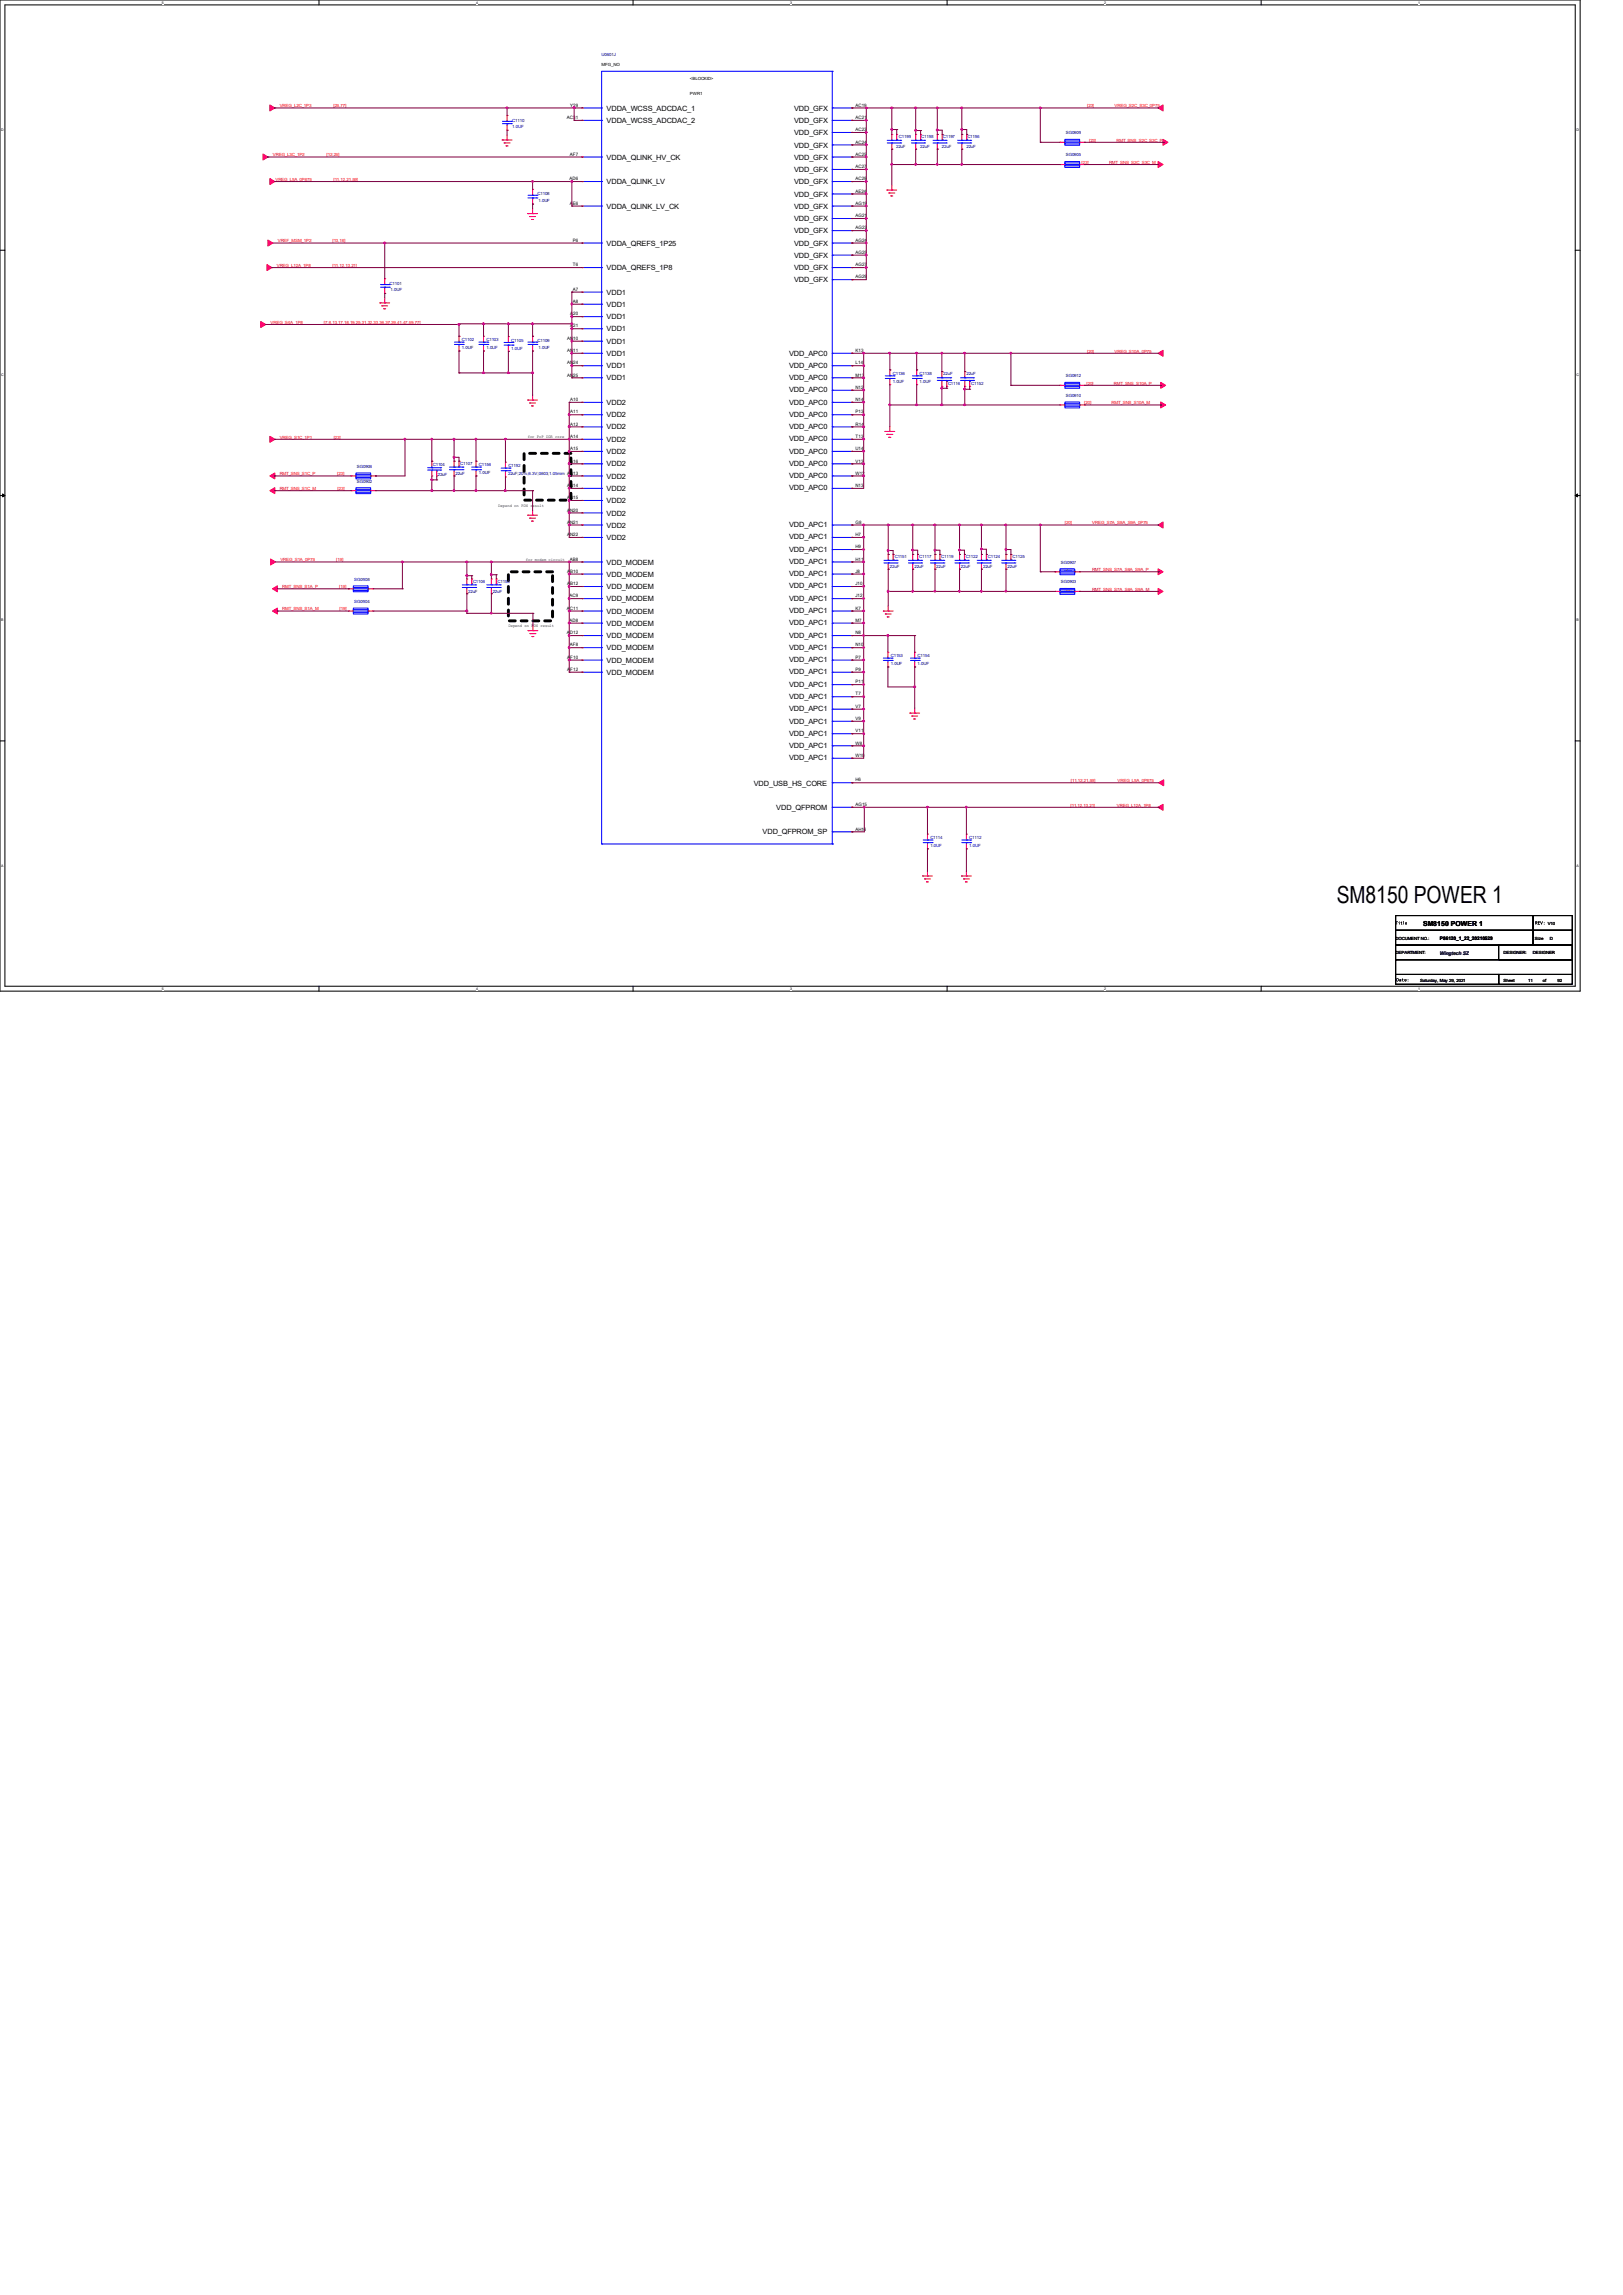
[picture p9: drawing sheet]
<svg xmlns="http://www.w3.org/2000/svg" width="210mm" height="297mm" viewBox="0 0 210 297" stroke-linecap="round" stroke-linejoin="round" font-family="sans-serif">
<defs><g id="words">
<text font-size="3" x="173" y="116.9">SM8150 POWER 1</text>
<g font-size=".9">
<text x="78.5" y="14.3">VDDA_WCSS_ADCDAC_1</text>
<text x="78.5" y="15.9">VDDA_WCSS_ADCDAC_2</text>
<text x="102.7" y="14.3">VDD_GFX</text>
<text x="102.7" y="15.9">VDD_GFX</text>
<text x="102.7" y="17.5">VDD_GFX</text>
<text x="78.5" y="20.7">VDDA_QLINK_HV_CK</text>
<text x="78.5" y="23.8">VDDA_QLINK_LV</text>
<text x="102.7" y="19.1">VDD_GFX</text>
<text x="102.7" y="20.7">VDD_GFX</text>
<text x="102.7" y="22.3">VDD_GFX</text>
<text x="102.7" y="23.8">VDD_GFX</text>
<text x="78.5" y="27">VDDA_QLINK_LV_CK</text>
<text x="102.7" y="25.4">VDD_GFX</text>
<text x="102.7" y="27">VDD_GFX</text>
<text x="102.7" y="28.6">VDD_GFX</text>
<text x="78.5" y="31.8">VDDA_QREFS_1P25</text>
<text x="78.5" y="35">VDDA_QREFS_1P8</text>
<text x="102.7" y="30.2">VDD_GFX</text>
<text x="102.7" y="31.8">VDD_GFX</text>
<text x="102.7" y="33.4">VDD_GFX</text>
<text x="102.7" y="35">VDD_GFX</text>
<text x="78.5" y="38.1">VDD1</text>
<text x="78.5" y="39.7">VDD1</text>
<text x="78.5" y="41.3">VDD1</text>
<text x="102.7" y="36.5">VDD_GFX</text>
<text x="78.5" y="42.9">VDD1</text>
<text x="78.5" y="44.5">VDD1</text>
<text x="78.5" y="46.1">VDD1</text>
<text x="78.5" y="47.7">VDD1</text>
<text x="102.1" y="46">VDD_APC0</text>
<text x="102.1" y="47.6">VDD_APC0</text>
<text x="78.5" y="49.2">VDD1</text>
<text x="78.5" y="52.4">VDD2</text>
<text x="102.1" y="49.2">VDD_APC0</text>
<text x="102.1" y="50.8">VDD_APC0</text>
<text x="102.1" y="52.4">VDD_APC0</text>
<text x="102.1" y="53.9">VDD_APC0</text>
<text x="78.5" y="54">VDD2</text>
<text x="78.5" y="55.6">VDD2</text>
<text x="78.5" y="57.2">VDD2</text>
<text x="78.5" y="58.8">VDD2</text>
<text x="102.1" y="55.5">VDD_APC0</text>
<text x="102.1" y="57.1">VDD_APC0</text>
<text x="102.1" y="58.7">VDD_APC0</text>
<text x="78.5" y="60.4">VDD2</text>
<text x="78.5" y="61.9">VDD2</text>
<text x="78.5" y="63.5">VDD2</text>
<text x="78.5" y="65.1">VDD2</text>
<text x="102.1" y="60.3">VDD_APC0</text>
<text x="102.1" y="61.9">VDD_APC0</text>
<text x="102.1" y="63.5">VDD_APC0</text>
<text x="78.5" y="66.7">VDD2</text>
<text x="78.5" y="68.3">VDD2</text>
<text x="78.5" y="69.9">VDD2</text>
<text x="102.1" y="68.2">VDD_APC1</text>
<text x="102.1" y="69.8">VDD_APC1</text>
<text x="102.1" y="71.4">VDD_APC1</text>
<text x="78.5" y="73.1">VDD_MODEM</text>
<text x="78.5" y="74.6">VDD_MODEM</text>
<text x="78.5" y="76.2">VDD_MODEM</text>
<text x="78.5" y="77.8">VDD_MODEM</text>
<text x="102.1" y="73">VDD_APC1</text>
<text x="102.1" y="74.6">VDD_APC1</text>
<text x="102.1" y="76.2">VDD_APC1</text>
<text x="102.1" y="77.8">VDD_APC1</text>
<text x="78.5" y="79.4">VDD_MODEM</text>
<text x="78.5" y="81">VDD_MODEM</text>
<text x="78.5" y="82.6">VDD_MODEM</text>
<text x="102.1" y="79.3">VDD_APC1</text>
<text x="102.1" y="80.9">VDD_APC1</text>
<text x="102.1" y="82.5">VDD_APC1</text>
<text x="78.5" y="84.2">VDD_MODEM</text>
<text x="78.5" y="85.8">VDD_MODEM</text>
<text x="78.5" y="87.3">VDD_MODEM</text>
<text x="102.1" y="84.1">VDD_APC1</text>
<text x="102.1" y="85.7">VDD_APC1</text>
<text x="102.1" y="87.3">VDD_APC1</text>
<text x="102.1" y="88.9">VDD_APC1</text>
<text x="102.1" y="90.5">VDD_APC1</text>
<text x="102.1" y="92">VDD_APC1</text>
<text x="102.1" y="93.6">VDD_APC1</text>
<text x="102.1" y="95.2">VDD_APC1</text>
<text x="97.5" y="101.7">VDD_USB_HS_CORE</text>
<text x="102.1" y="96.8">VDD_APC1</text>
<text x="102.1" y="98.4">VDD_APC1</text>
<text x="98.7" y="108">VDD_QFPROM_SP</text>
<text x="100.5" y="104.8">VDD_QFPROM</text>
<text x="184.1" y="119.8">SM8150 POWER 1</text>
</g>
<g font-size=".6" fill="#000080">
<text x="77.8" y="7.2">U0601J</text>
<text x="66.3" y="15.7">C1110</text>
<text x="66.3" y="16.5">1.0UF</text>
<text x="116.3" y="17.9">C1199</text>
<text x="119.2" y="17.9">C1198</text>
<text x="122" y="17.9">C1197</text>
<text x="125.2" y="17.9">C1196</text>
<text x="137.9" y="17.4">SG0909</text>
<text x="115.9" y="19.1">22uF</text>
<text x="119.1" y="19.1">22uF</text>
<text x="121.9" y="19.1">22uF</text>
<text x="125" y="19.1">22uF</text>
<text x="137.9" y="20.2">SG0905</text>
<text x="69.6" y="25.3">C1108</text>
<text x="69.7" y="26.2">1.0UF</text>
<text x="50.4" y="36.8">C1101</text>
<text x="50.5" y="37.7">1.0UF</text>
<text x="59.8" y="44.1">C1102</text>
<text x="59.8" y="45.2">1.0UF</text>
<text x="62.9" y="44.1">C1103</text>
<text x="62.9" y="45.2">1.0UF</text>
<text x="66.2" y="44.2">C1105</text>
<text x="66.2" y="45.3">1.0UF</text>
<text x="69.6" y="44.2">C1109</text>
<text x="69.7" y="45.1">1.0UF</text>
<text x="115.5" y="48.5">C1136</text>
<text x="115.5" y="49.6">1.0UF</text>
<text x="119" y="48.5">C1138</text>
<text x="119" y="49.6">1.0UF</text>
<text x="122" y="48.6">22uF</text>
<text x="122.7" y="49.8">C1116</text>
<text x="125" y="48.6">22uF</text>
<text x="125.7" y="49.8">C1152</text>
<text x="137.9" y="51.4">SG0910</text>
<text x="137.9" y="48.8">SG0912</text>
<text x="46.2" y="62.5">SG0902</text>
<text x="46.2" y="60.6">SG0906</text>
<text x="56" y="60.3">C1104</text>
<text x="56.6" y="61.6">22uF</text>
<text x="58.9" y="61.5">22uF</text>
<text x="59.6" y="60.2">C1107</text>
<text x="62" y="60.3">C1156</text>
<text x="62" y="61.4">1.0UF</text>
<text x="65.7" y="61.5">22uF;20%;6.3V;0603;1.05mm AN13</text>
<text x="65.8" y="60.5">C1192</text>
<text x="45.8" y="75.2">SG0908</text>
<text x="60.6" y="76.7">22uF</text>
<text x="61.2" y="75.4">C1106</text>
<text x="63.8" y="76.7">22uF</text>
<text x="64.4" y="75.4">C1155</text>
<text x="115.1" y="73.5">22uF</text>
<text x="115.8" y="72.3">C1151</text>
<text x="118.3" y="73.5">22uF</text>
<text x="119" y="72.3">C1117</text>
<text x="121.2" y="73.5">22uF</text>
<text x="121.8" y="72.3">C1119</text>
<text x="124.3" y="73.5">22uF</text>
<text x="125" y="72.3">C1122</text>
<text x="127.2" y="73.5">22uF</text>
<text x="127.8" y="72.3">C1124</text>
<text x="130.4" y="73.5">22uF</text>
<text x="131" y="72.3">C1125</text>
<text x="137.3" y="75.5">SG0903</text>
<text x="137.3" y="72.9">SG0907</text>
<text x="45.8" y="78">SG0904</text>
<text x="115.3" y="85">C1153</text>
<text x="115.3" y="86.1">1.0UF</text>
<text x="118.7" y="85">C1154</text>
<text x="118.7" y="86.1">1.0UF</text>
<text x="120.4" y="108.6">C1114</text>
<text x="120.4" y="109.6">1.0UF</text>
<text x="125.4" y="108.6">C1112</text>
<text x="125.4" y="109.6">1.0UF</text>
</g>
<g font-size=".6">
<text x="77.8" y="8.5">MFG_NO</text>
<text x="89.3" y="10.4">&lt;BLOCKID&gt;</text>
<text x="73.4" y="15.4">AC31</text>
<text x="73.8" y="13.8">Y29</text>
<text x="89.3" y="12.3">PWR1</text>
<text x="110.7" y="13.8">AC19</text>
<text x="110.7" y="15.4">AC21</text>
<text x="110.7" y="17">AC23</text>
<text x="73.7" y="23.3">AD6</text>
<text x="73.7" y="20.2">AF7</text>
<text x="110.7" y="18.6">AC24</text>
<text x="110.7" y="20.2">AC25</text>
<text x="110.7" y="21.8">AC27</text>
<text x="110.7" y="23.3">AC29</text>
<text x="73.7" y="26.5">AE6</text>
<text x="110.7" y="24.9">AE24</text>
<text x="110.7" y="26.5">AG19</text>
<text x="110.7" y="28.1">AG21</text>
<text x="110.7" y="29.7">AG23</text>
<text x="74.1" y="31.3">P6</text>
<text x="74.1" y="34.5">T6</text>
<text x="110.7" y="31.3">AG24</text>
<text x="110.7" y="32.9">AG25</text>
<text x="110.7" y="34.5">AG27</text>
<text x="73.8" y="40.8">A20</text>
<text x="74.1" y="37.6">A7</text>
<text x="74.1" y="39.2">A8</text>
<text x="110.7" y="36">AG29</text>
<text x="73.4" y="44">AN10</text>
<text x="73.4" y="45.6">AN11</text>
<text x="73.4" y="47.2">AN24</text>
<text x="73.8" y="42.4">A21</text>
<text x="110.7" y="45.6">K13</text>
<text x="110.7" y="47.2">L14</text>
<text x="73.4" y="48.7">AN25</text>
<text x="73.8" y="51.9">A10</text>
<text x="73.8" y="53.5">A11</text>
<text x="110.7" y="48.7">M13</text>
<text x="110.7" y="50.3">N12</text>
<text x="110.7" y="51.9">N14</text>
<text x="110.7" y="53.5">P13</text>
<text x="68.3" y="56.7">for PoP DDR core</text>
<text x="73.8" y="55.1">A12</text>
<text x="73.8" y="56.7">A14</text>
<text x="73.8" y="58.3">A15</text>
<text x="73.8" y="59.9">A16</text>
<text x="110.7" y="55.1">R14</text>
<text x="110.7" y="56.7">T13</text>
<text x="110.7" y="58.3">U14</text>
<text x="110.7" y="59.9">V13</text>
<text x="64.5" y="65.6">Depend on PDN result</text>
<text x="73.4" y="63">AN14</text>
<text x="73.4" y="64.6">AN15</text>
<text x="110.7" y="61.4">W12</text>
<text x="110.7" y="63">N13</text>
<text x="73.4" y="66.2">AN20</text>
<text x="73.4" y="67.8">AN21</text>
<text x="73.4" y="69.4">AN22</text>
<text x="110.7" y="67.8">G8</text>
<text x="110.7" y="69.4">H7</text>
<text x="110.7" y="71">H9</text>
<text x="68" y="72.6">for modem circuit</text>
<text x="73.4" y="74.1">AB10</text>
<text x="73.4" y="75.7">AB12</text>
<text x="73.7" y="77.3">AC9</text>
<text x="73.7" y="72.6">AB8</text>
<text x="110.7" y="72.6">H11</text>
<text x="110.7" y="74.1">J8</text>
<text x="110.7" y="75.7">J10</text>
<text x="110.7" y="77.3">J12</text>
<text x="65.8" y="81.2">Depend on PDN result</text>
<text x="73.4" y="78.9">AC11</text>
<text x="73.4" y="82.1">AD12</text>
<text x="73.7" y="80.5">AD8</text>
<text x="73.7" y="83.7">AF8</text>
<text x="110.7" y="78.9">K7</text>
<text x="110.7" y="80.5">M7</text>
<text x="110.7" y="82.1">N8</text>
<text x="110.7" y="83.7">N10</text>
<text x="73.4" y="85.3">AF10</text>
<text x="73.4" y="86.8">AF12</text>
<text x="110.7" y="85.3">P7</text>
<text x="110.7" y="86.8">P9</text>
<text x="110.7" y="88.4">P11</text>
<text x="110.7" y="90">T7</text>
<text x="110.7" y="91.6">V7</text>
<text x="110.7" y="93.2">V9</text>
<text x="110.7" y="94.8">V11</text>
<text x="110.7" y="96.4">W8</text>
<text x="110.7" y="98">W10</text>
<text x="110.7" y="101.1">H6</text>
<text x="110.7" y="104.3">AG15</text>
<text x="110.7" y="107.5">AH16</text>
<text x="200.3" y="119.7">V10</text>
<text x="180.6" y="121.6">DOCUMENT NO.:</text>
<text x="180.6" y="123.5">DEPARTMENT:</text>
<text x="186.3" y="121.6">P86120_1_22_20210529</text>
<text x="194.6" y="123.5">DESIGNER:</text>
<text x="198.4" y="123.5">DESIGNER</text>
<text x="198.6" y="121.6">Size</text>
<text x="200.5" y="121.6">D</text>
<text x="183.8" y="127">Saturday, May 29, 2021</text>
<text x="194.6" y="127">Sheet</text>
<text x="197.7" y="127">11</text>
<text x="199.6" y="127">of</text>
<text x="201.5" y="127">92</text>
</g>
<g font-size=".6" fill="#f00">
<text x="36.2" y="13.9">VREG_L2C_1P3</text>
<text x="43.1" y="13.9">[25,77]</text>
<text x="140.7" y="13.9">[23]</text>
<text x="144.2" y="13.9">VREG_S2C_S3C_0P75</text>
<text x="35.3" y="20.2">VREG_L3C_1P2</text>
<text x="35.6" y="23.4">VREG_L5A_0P875</text>
<text x="42.2" y="20.2">[12,25]</text>
<text x="43.1" y="23.4">[11,12,21,59]</text>
<text x="140" y="21.2">[23]</text>
<text x="140.9" y="18.3">[23]</text>
<text x="143.5" y="21.2">RMT_SNS_S2C_S3C_M</text>
<text x="144.5" y="18.3">RMT_SNS_S2C_S3C_P</text>
<text x="35.8" y="34.5">VREG_L12A_1P8</text>
<text x="35.9" y="31.4">VREF_MSM_1P2</text>
<text x="43" y="34.5">[11,12,13,21]</text>
<text x="43" y="31.4">[13,18]</text>
<text x="35" y="41.9">VREG_S4A_1P8</text>
<text x="41.9" y="41.9">[7,8,13,17,18,19,25,31,32,33,36,37,39,41,47,59,77]</text>
<text x="140.7" y="45.6">[20]</text>
<text x="144.2" y="45.6">VREG_S10A_0P75</text>
<text x="140.3" y="52.3">[20]</text>
<text x="140.6" y="49.8">[20]</text>
<text x="143.8" y="52.3">RMT_SNS_S10A_M</text>
<text x="144.1" y="49.8">RMT_SNS_S10A_P</text>
<text x="36.2" y="56.8">VREG_S1C_1P1</text>
<text x="43.2" y="56.8">[23]</text>
<text x="36.2" y="61.5">RMT_SNS_S1C_P</text>
<text x="36.2" y="63.4">RMT_SNS_S1C_M</text>
<text x="43.6" y="61.5">[23]</text>
<text x="43.7" y="63.4">[23]</text>
<text x="137.8" y="67.9">[20]</text>
<text x="141.3" y="67.9">VREG_S7A_S8A_S9A_0P75</text>
<text x="36.3" y="72.6">VREG_S1A_0P75</text>
<text x="36.5" y="76.1">RMT_SNS_S1A_P</text>
<text x="43.5" y="72.6">[19]</text>
<text x="43.9" y="76.1">[19]</text>
<text x="137.7" y="73.8">[20]</text>
<text x="137.7" y="76.5">[20]</text>
<text x="141.3" y="73.8">RMT_SNS_S7A_S8A_S9A_P</text>
<text x="141.3" y="76.5">RMT_SNS_S7A_S8A_S9A_M</text>
<text x="36.5" y="79">RMT_SNS_S1A_M</text>
<text x="43.9" y="79">[19]</text>
<text x="138.6" y="101.2">[11,12,21,59]</text>
<text x="144.6" y="101.2">VREG_L5A_0P875</text>
<text x="138.5" y="104.4">[11,12,13,21]</text>
<text x="144.5" y="104.4">VREG_L12A_1P8</text>
</g>
<text font-size=".6" fill="#400040" x="186.3" y="123.5">Wingtech SZ</text>
<g font-size=".5">
<text x="21" y=".5">5</text>
<text x="61.6" y=".5">4</text>
<text x="102.2" y=".5">3</text>
<text x="142.9" y=".5">2</text>
<text x="183.5" y=".5">1</text>
<text x=".2" y="16.9">D</text>
<text x="204" y="16.9">D</text>
<text x=".2" y="48.6">C</text>
<text x="204" y="48.6">C</text>
<text x=".2" y="80.4">B</text>
<text x="204" y="80.4">B</text>
<text x=".2" y="112.1">A</text>
<text x="204" y="112.1">A</text>
<text x="21" y="128.1">5</text>
<text x="61.6" y="128.1">4</text>
<text x="102.2" y="128.1">3</text>
<text x="142.9" y="128.1">2</text>
<text x="183.5" y="128.1">1</text>
</g>
</g></defs>
<path d="M0 0h204.5v128.3h-204.5zM.6 .6h203.2v127h-203.2z" fill="none" stroke="#000" stroke-width=".13"/>
<g fill="#fff">
<path d="M21 .1h.2v.5h-.2z"/>
<path d="M21 127.7h.2v.5h-.2z"/>
</g>
<path d="M41.3 0v.6M41.3 127.6v.7" fill="none" stroke="#000" stroke-width=".13"/>
<g fill="#fff">
<path d="M61.6 .1h.2v.5h-.2z"/>
<path d="M61.6 127.7h.2v.5h-.2z"/>
</g>
<path d="M81.9 0v.6M81.9 127.6v.7" fill="none" stroke="#000" stroke-width=".13"/>
<g fill="#fff">
<path d="M102.2 .1h.2v.5h-.2z"/>
<path d="M102.2 127.7h.2v.5h-.2z"/>
</g>
<path d="M122.6 0v.6M122.6 127.6v.7" fill="none" stroke="#000" stroke-width=".13"/>
<g fill="#fff">
<path d="M142.9 .1h.2v.5h-.2z"/>
<path d="M142.9 127.7h.2v.5h-.2z"/>
</g>
<path d="M163.2 0v.6M163.2 127.6v.7" fill="none" stroke="#000" stroke-width=".13"/>
<g fill="#fff">
<path d="M183.5 .1h.2v.5h-.2z"/>
<path d="M183.5 127.7h.2v.5h-.2z"/>
<path d="M.2 16.5h.3v.5h-.3z"/>
<path d="M204 16.5h.3v.5h-.3z"/>
<path d="M.2 48.3h.3v.5h-.3z"/>
<path d="M204 48.3h.3v.5h-.3z"/>
</g>
<path d="M0 32.4h.6M203.8 32.4h.7" fill="none" stroke="#000" stroke-width=".13"/>
<g fill="#fff">
<path d="M.2 80h.2v.5h-.2z"/>
<path d="M204 80h.3v.5h-.3z"/>
</g>
<path d="M0 64.1h.6M203.8 64.1h.7" fill="none" stroke="#000" stroke-width=".13"/>
<path d="M.3 63.9l.3 .2-.3 .2zM203.8 64.1l.3-.2v.4z" fill="#000" stroke="#000" stroke-width=".13"/>
<g fill="#fff">
<path d="M.2 111.8h.3v.5h-.3z"/>
<path d="M204 111.8h.3v.5h-.3z"/>
</g>
<path d="M0 95.9h.6M203.8 95.9h.7M180.6 118.5h17.8v1.9h-17.8zM198.4 118.5h5.1v1.9h-5.1zM180.6 120.4h17.8v1.9h-17.8zM180.6 126.1h13.3v1.3h-13.3zM180.6 124.2h22.9v1.9h-22.9zM180.6 122.3h22.9v1.9h-22.9zM193.9 126.1h9.6v1.3h-9.6zM193.9 122.3h9.6v1.9h-9.6zM198.4 120.4h5.1v1.9h-5.1z" fill="none" stroke="#000" stroke-width=".13"/>
<path d="M67.8 58.7h6.1v6h-6.1zM65.8 74h5.7v6.3h-5.7z" fill="none" stroke="#000" stroke-width=".38" stroke-dasharray=".8 .8"/>
<g fill="none" stroke="#f00" stroke-width=".13">
<path d="M65 18.1h.1M65 18.1h1.3M65.2 18.5h.1M65.2 18.5h.8M65.5 18.9h.1M65.5 18.9h.2M65.6 18.1h.1M65.6 14.9h.1M65.6 16.8h.1M65.6 14.9v.7M65.6 16.2v.6M65.6 17.5v.6"/>
<path d="M75.3 14h.1M75.3 15.6h.1M110.2 14h.1M110.2 15.6h.1M110.2 17.1h.1M110.2 18.8h.1M115.4 17.4h.1M115.4 19.3h.1M115.4 17.4v.6M115.4 18.7v.6M116 17.4h.1M116 17.4v.6"/>
<path d="M118.5 17.4h.1M118.5 19.3h.1M118.5 17.4v.6M118.5 18.7v.6M119.1 17.4h.1M119.1 17.4v.6M121.3 17.4h.1M121.3 19.3h.1M121.3 17.4v.6M121.3 18.7v.6M121.9 17.4h.1M121.9 17.4v.6"/>
<path d="M124.5 17.4h.1M124.5 19.3h.1M124.5 17.4v.6M124.5 18.7v.6M125.1 17.4h.1M125.1 17.4v.6M137.2 18.4h.1M137.2 18.4h.6M139.7 18.4h.6M140.3 18.4h.1M49.1 39.2h.1M49.1 39.2h1.3"/>
<path d="M49.4 39.6h.1M49.4 39.6h.8M49.7 40h.1M49.7 40h.2M49.8 39.2h.1M49.8 36.1h.1M49.8 38h.1M49.8 36.1v.6M49.8 37.3v.7M49.8 38.6v.6M68.3 27.6h.1M68.3 27.6h1.3"/>
<path d="M68.5 28h.1M68.5 28h.8M68.8 28.4h.1M68.8 28.4h.2M68.9 27.6h.1M68.9 24.5h.1M68.9 26.4h.1M68.9 24.5v.6M68.9 25.8v.6M68.9 27v.6M75.3 20.3h.1M75.3 23.5h.1"/>
<path d="M75.3 26.7h.1M75.3 31.5h.1M75.3 34.6h.1M75.3 37.8h.1M75.3 39.4h.1M110.2 20.3h.1M110.2 21.9h.1M110.2 23.5h.1M110.2 25.1h.1M110.2 26.7h.1M110.2 28.3h.1M110.2 29.8h.1"/>
<path d="M110.2 31.5h.1M110.2 33h.1M110.2 34.6h.1M110.2 36.2h.1M114.8 24.6h.1M114.8 24.6h1.2M115 25h.1M115 25h.8M115.3 25.4h.1M115.3 25.4h.2M115.4 24.6h.1M115.4 24v.6"/>
<path d="M137.2 21.3h.1M137.2 21.3h.6M139.7 21.3h.6M140.3 21.3h.1M55.9 59.7h.1M55.9 59.7v.6M58.8 59.7h.1M58.8 59.7v.6M59.4 43.5h.1M59.4 45.4h.1M59.4 59.7h.1M59.4 43.5v.7"/>
<path d="M59.4 44.8v.6M59.4 59.7v.6M61.6 59.7h.1M61.6 59.7v.6M62.6 43.5h.1M62.6 45.4h.1M62.6 43.5v.7M62.6 44.8v.6M65.4 59.8h.1M65.4 59.8v.7M65.8 43.6h.1M65.8 45.5h.1"/>
<path d="M65.8 43.6v.6M65.8 44.8v.7M68.3 51.8h.1M68.3 51.8h1.3M68.5 52.2h.1M68.5 52.2h.8M68.8 52.5h.1M68.8 52.5h.2M68.9 51.8h.1M68.9 43.5h.1M68.9 45.4h.1M68.9 43.5v.7"/>
<path d="M68.9 44.8v.6M68.9 51.1v.7M75.3 41h.1M75.3 42.5h.1M75.3 44.2h.1M75.3 45.7h.1M75.3 47.3h.1M75.3 48.9h.1M75.3 52.1h.1M75.3 53.7h.1M75.3 55.2h.1M75.3 56.9h.1"/>
<path d="M75.3 58.4h.1M110.2 45.7h.1M110.2 47.3h.1M110.2 48.9h.1M110.2 50.5h.1M110.2 52.1h.1M110.2 53.7h.1M110.2 55.2h.1M110.2 56.9h.1M110.2 58.4h.1M114.5 55.8h.1M114.5 55.8h1.3"/>
<path d="M114.8 56.2h.1M114.8 56.2h.7M115 56.6h.1M115 56.6h.3M115.1 55.8h.1M115.1 47.9h.1M115.1 49.8h.1M115.1 47.9v.6M115.1 49.1v.7M115.1 55.2v.6M118.6 47.9h.1M118.6 49.8h.1"/>
<path d="M118.6 47.9v.6M118.6 49.1v.7M121.9 50h.1M121.9 48.1h.1M121.9 48.1v.6M121.9 49.4v.6M122.5 50h.1M122.5 49.4v.6M124.8 50h.1M124.8 48.1h.1M124.8 48.1v.6M124.8 49.4v.6"/>
<path d="M125.5 50h.1M125.5 49.4v.6M137.2 52.4h.1M137.2 49.9h.1M137.2 52.4h.6M137.2 49.9h.6M139.7 52.4h.6M139.7 49.9h.6M140.3 52.4h.1M140.3 49.9h.1M45.1 79.1h.1M45.1 76.2h.1"/>
<path d="M45.1 79.1h.6M45.1 76.2h.6M45.4 63.5h.1M45.4 61.6h.1M45.4 63.5h.7M45.4 61.6h.7M47.6 79.1h.7M47.6 76.2h.7M48 63.5h.6M48 61.6h.6M48.3 79.1h.1M48.3 76.2h.1"/>
<path d="M48.6 63.5h.1M48.6 61.6h.1M55.9 61.6h.1M55.9 61v.6M56.5 61.6h.1M56.5 61v.6M58.8 61.6h.1M58.8 61v.6M60.4 74.9h.1M60.4 76.8h.1M60.4 74.9v.7M60.4 76.2v.6"/>
<path d="M61 74.9h.1M61 74.9v.7M61.6 61.6h.1M61.6 61v.6M63.6 74.9h.1M63.6 76.8h.1M63.6 74.9v.7M63.6 76.2v.6M64.2 74.9h.1M64.2 74.9v.7M65.4 61.7h.1M65.4 61.1v.6"/>
<path d="M68.3 66.7h.1M68.3 66.7h1.3M68.5 67.1h.1M68.5 67.1h.8M68.8 67.4h.1M68.8 67.4h.2M68.9 66.7h.1M68.9 66v.7M75.3 60h.1M75.3 61.6h.1M75.3 63.2h.1M75.3 64.8h.1"/>
<path d="M75.3 66.4h.1M75.3 67.9h.1M75.3 69.6h.1M75.3 72.7h.1M75.3 74.3h.1M75.3 75.9h.1M75.3 77.5h.1M75.3 79.1h.1M110.2 60h.1M110.2 61.6h.1M110.2 63.2h.1M110.2 67.9h.1"/>
<path d="M110.2 69.6h.1M110.2 71.1h.1M110.2 72.7h.1M110.2 74.3h.1M110.2 75.9h.1M110.2 77.5h.1M110.2 79.1h.1M114.3 79.1h.1M114.3 79.1h1.3M114.6 79.5h.1M114.6 79.5h.7M114.8 79.8h.1"/>
<path d="M114.8 79.8h.3M114.9 79.1h.1M114.9 71.8h.1M114.9 73.7h.1M114.9 71.8v.6M114.9 73v.7M114.9 78.4v.7M115.6 71.8h.1M115.6 71.8v.6M118.1 71.8h.1M118.1 73.7h.1M118.1 71.8v.6"/>
<path d="M118.1 73v.7M118.7 71.8h.1M118.7 71.8v.6M121 71.8h.1M121 73.7h.1M121 71.8v.6M121 73v.7M121.6 71.8h.1M121.6 71.8v.6M124.2 71.8h.1M124.2 73.7h.1M124.2 71.8v.6"/>
<path d="M124.2 73v.7M124.8 71.8h.1M124.8 71.8v.6M127 71.8h.1M127 73.7h.1M127 71.8v.6M127 73v.7M127.6 71.8h.1M127.6 71.8v.6M130.2 71.8h.1M130.2 73.7h.1M130.2 71.8v.6"/>
<path d="M130.2 73v.7M130.8 71.8h.1M130.8 71.8v.6M136.5 76.5h.1M136.5 74h.1M136.5 76.5h.7M136.5 74h.7M139.1 76.5h.6M139.1 74h.6M139.7 76.5h.1M139.7 74h.1M68.3 81.6h.1"/>
<path d="M68.3 81.6h1.3M68.6 82h.1M68.6 82h.7M68.8 82.4h.1M68.8 82.4h.3M69 81.6h.1M69 81v.6M75.3 80.6h.1M75.3 82.3h.1M75.3 83.8h.1M75.3 85.4h.1M75.3 87h.1"/>
<path d="M110.2 80.6h.1M110.2 82.3h.1M110.2 83.8h.1M110.2 85.4h.1M110.2 87h.1M110.2 88.6h.1M110.2 90.2h.1M110.2 91.8h.1M110.2 93.3h.1M110.2 95h.1M110.2 96.5h.1M110.2 98.1h.1"/>
<path d="M114.9 84.4h.1M114.9 86.3h.1M114.9 84.4v.6M114.9 85.7v.6M117.7 92.3h.1M117.7 92.3h1.3M118 92.7h.1M118 92.7h.7M118.2 93h.1M118.2 93h.3M118.4 92.3h.1M118.4 84.4h.1"/>
<path d="M118.4 86.3h.1M118.4 84.4v.6M118.4 85.7v.6M118.4 91.7v.6M110.2 101.3h.1M110.2 104.5h.1M110.2 107.7h.1M119.4 113.4h.1M119.4 113.4h1.2M119.6 113.7h.1M119.6 113.7h.8M119.9 114.1h.1"/>
<path d="M119.9 114.1h.2M120 113.4h.1M120 107.9h.1M120 109.9h.1M120 107.9v.7M120 109.2v.7M120 112.7v.7M124.4 113.4h.1M124.4 113.4h1.3M124.7 113.7h.1M124.7 113.7h.7M124.9 114.1h.1"/>
<path d="M124.9 114.1h.3M125.1 113.4h.1M125.1 107.9h.1M125.1 109.9h.1M125.1 107.9v.7M125.1 109.2v.7M125.1 112.7v.7"/>
</g>
<g fill="#f00" stroke="#f00" stroke-width=".13">
<path d="M34.9 13.6l.7 .4-.7 .4z" fill-rule="evenodd"/>
<path d="M34.9 23.1l.7 .4-.7 .4z" fill-rule="evenodd"/>
<path d="M33.7 41.6l.7 .4-.7 .4z" fill-rule="evenodd"/>
<path d="M34.9 56.5l.7 .4-.7 .3z" fill-rule="evenodd"/>
<path d="M35 72.3l.6 .4-.6 .4z" fill-rule="evenodd"/>
<path d="M35.3 76.2l.6-.4v.8z" fill-rule="evenodd"/>
<path d="M35.3 79.1l.6-.4v.8z" fill-rule="evenodd"/>
<path d="M34.9 61.6l.7-.4v.8z" fill-rule="evenodd"/>
<path d="M34.9 63.5l.7-.4v.8z" fill-rule="evenodd"/>
<path d="M149.9 14l.6-.4v.8z" fill-rule="evenodd"/>
<path d="M150.5 18l.6 .4-.6 .4z" fill-rule="evenodd"/>
<path d="M149.9 20.9l.6 .4-.6 .4z" fill-rule="evenodd"/>
<path d="M150.2 49.5l.6 .4-.6 .3z" fill-rule="evenodd"/>
<path d="M149.9 45.7l.6-.4v.8z" fill-rule="evenodd"/>
<path d="M150.2 52l.6 .4-.6 .4z" fill-rule="evenodd"/>
<path d="M149.9 67.9l.6-.3v.7z" fill-rule="evenodd"/>
<path d="M149.9 73.6l.6 .4-.6 .4z" fill-rule="evenodd"/>
<path d="M149.9 76.2l.6 .3-.6 .4z" fill-rule="evenodd"/>
<path d="M149.9 104.5l.6-.4v.8z" fill-rule="evenodd"/>
<path d="M149.9 101.3l.7-.4v.8z" fill-rule="evenodd"/>
<path d="M34.7 31.1l.6 .4-.6 .3z" fill-rule="evenodd"/>
<path d="M34.5 34.2l.7 .4-.7 .4z" fill-rule="evenodd"/>
<path d="M34 19.9l.7 .4-.7 .4z" fill-rule="evenodd"/>
</g>
<g fill="#000">
<path d="M180.6 119.2h.3l-.1 .1v.3l-.1-.3zM181 119.2l.1 .1zM181 119.4h.1v.2zM181.3 119.3l.1 .1h-.1v.2h.1h-.1l-.1-.2zM181.5 119.2h.2v.4l-.1-.3zM181.9 119.4h.1l.1 .1h-.2v.1h.2a.15 .15 0 0 1-.3 0 .14 .14 0 0 1 .1-.2zM181.9 119.4l.1 .1z"/>
<path d="M180.6 119.2h.3l-.1 .1v.3l-.1-.3zM181 119.2l.1 .1zM181 119.4h.1v.2zM181.3 119.3l.1 .1h-.1v.2h.1h-.1l-.1-.2zM181.5 119.2h.2v.4l-.1-.3zM181.9 119.4h.1l.1 .1h-.2v.1h.2a.15 .15 0 0 1-.3 0 .14 .14 0 0 1 .1-.2zM181.9 119.4l.1 .1z"/>
<path d="M180.6 119.2h.3l-.1 .1v.3l-.1-.3zM181 119.2l.1 .1zM181 119.4h.1v.2zM181.3 119.3l.1 .1h-.1v.2h.1h-.1l-.1-.2zM181.5 119.2h.2v.4l-.1-.3zM181.9 119.4h.1l.1 .1h-.2v.1h.2a.15 .15 0 0 1-.3 0 .14 .14 0 0 1 .1-.2zM181.9 119.4l.1 .1z"/>
<path d="M198.7 119.2l.2 .1-.1 .2 .2 .1-.3-.1v.1zM198.7 119.3v.1h.2zM199 119.2h.3l-.2 .1v.1h.1l-.1 .1v.1h.2h-.3zM199.3 119.2l.2 .4 .1-.4-.1 .4zM199.8 119.3v.1z"/>
<path d="M198.7 119.2l.2 .1-.1 .2 .2 .1-.3-.1v.1zM198.7 119.3v.1h.2zM199 119.2h.3l-.2 .1v.1h.1l-.1 .1v.1h.2h-.3zM199.3 119.2l.2 .4 .1-.4-.1 .4zM199.8 119.3v.1z"/>
<path d="M198.7 119.2l.2 .1-.1 .2 .2 .1-.3-.1v.1zM198.7 119.3v.1h.2zM199 119.2h.3l-.2 .1v.1h.1l-.1 .1v.1h.2h-.3zM199.3 119.2l.2 .4 .1-.4-.1 .4zM199.8 119.3v.1z"/>
<path d="M180.7 126.6a.21 .21 0 0 1 .3 .2 .21 .21 0 0 1-.3 .2zM180.8 126.7v.3l.1-.1a.16 .16 0 0 0 0-.2 .16 .16 0 0 0-.1 0zM181.1 126.7h.2v.3h-.2v-.1l.2-.1h-.2zM181.1 126.9a.1 .1 0 0 0 .2 0 .1 .1 0 0 0-.2 0zM181.4 126.7l.1-.1v.1h.1l-.1 .1v.1l.1 .1h-.1zM181.8 126.7l.2 .1v.1h-.2h.2a.14 .14 0 0 1-.2 .1 .15 .15 0 0 1 0-.3zM181.8 126.8h.1zM182.2 126.7v.1zM182.2 126.9v.1z"/>
<path d="M180.7 126.6a.21 .21 0 0 1 .3 .2 .21 .21 0 0 1-.3 .2zM180.8 126.7v.3l.1-.1a.16 .16 0 0 0 0-.2 .16 .16 0 0 0-.1 0zM181.1 126.7h.2v.3h-.2v-.1l.2-.1h-.2zM181.1 126.9a.1 .1 0 0 0 .2 0 .1 .1 0 0 0-.2 0zM181.4 126.7l.1-.1v.1h.1l-.1 .1v.1l.1 .1h-.1zM181.8 126.7l.2 .1v.1h-.2h.2a.14 .14 0 0 1-.2 .1 .15 .15 0 0 1 0-.3zM181.8 126.8h.1zM182.2 126.7v.1zM182.2 126.9v.1z"/>
<path d="M180.7 126.6a.21 .21 0 0 1 .3 .2 .21 .21 0 0 1-.3 .2zM180.8 126.7v.3l.1-.1a.16 .16 0 0 0 0-.2 .16 .16 0 0 0-.1 0zM181.1 126.7h.2v.3h-.2v-.1l.2-.1h-.2zM181.1 126.9a.1 .1 0 0 0 .2 0 .1 .1 0 0 0-.2 0zM181.4 126.7l.1-.1v.1h.1l-.1 .1v.1l.1 .1h-.1zM181.8 126.7l.2 .1v.1h-.2h.2a.14 .14 0 0 1-.2 .1 .15 .15 0 0 1 0-.3zM181.8 126.8h.1zM182.2 126.7v.1zM182.2 126.9v.1z"/>
</g>
<g fill="none" stroke="#00f" stroke-width=".13">
<path d="M65 16h1.2M65 15.7h1.2M65.6 15.7h.1M65.6 16h.1M65.6 15.6v.1M65.6 16v.2M66.2 16h.1M66.2 15.7h.1M75.3 14h2.6M75.3 15.6h2.6M77.9 14h.1M77.9 15.6h.1"/>
<path d="M107.7 9.2h.1M107.7 14h.1M107.7 15.6h.1M107.7 17.1h.1M107.7 18.8h.1M107.7 9.2h-29.8v100M107.7 9.2v100M107.7 14h2.5M107.7 15.6h2.5M107.7 17.1h2.5M107.7 18.8h2.5M114.8 18.5h1.7"/>
<path d="M114.8 18.2h1.7M115.4 18.2h.1M115.4 18.5h.1M115.4 18v.2M115.4 18.5v.2M116 18h.1M116 18v.2M116.5 18.5h.1M116.5 18.2h.1M117.9 18.5h1.7M117.9 18.2h1.7M118.5 18.2h.1"/>
<path d="M118.5 18.5h.1M118.5 18v.2M118.5 18.5v.2M119.1 18h.1M119.1 18v.2M119.6 18.5h.1M119.6 18.2h.1M120.7 18.5h1.7M120.7 18.2h1.7M121.3 18.2h.1M121.3 18.5h.1M121.3 18v.2"/>
<path d="M121.3 18.5v.2M121.9 18h.1M121.9 18v.2M122.4 18.5h.1M122.4 18.2h.1M123.9 18.5h1.7M123.9 18.2h1.7M124.5 18.2h.1M124.5 18.5h.1M124.5 18v.2M124.5 18.5v.2M125.1 18h.1"/>
<path d="M125.1 18v.2M125.6 18.5h.1M125.6 18.2h.1M137.8 18.2h1.9v.4h-1.9zM137.8 18h1.9v.8h-1.9zM137.8 18.4h1.9M139.7 18.4h.1M49.2 37.2h1.2M49.2 36.8h1.2M49.8 36.8h.1M49.8 37.2h.1M49.8 36.7v.1"/>
<path d="M49.8 37.2v.1M50.4 37.2h.1M50.4 36.8h.1M68.3 25.6h1.2M68.3 25.3h1.2M68.9 25.3h.1M68.9 25.6h.1M68.9 25.1v.2M68.9 25.6v.2M69.5 25.6h.1M69.5 25.3h.1M75.3 20.3h2.6"/>
<path d="M75.3 23.5h2.6M75.3 26.7h2.6M75.3 31.5h2.6M75.3 34.6h2.6M75.3 37.8h2.6M75.3 39.4h2.6M77.9 20.3h.1M77.9 23.5h.1M77.9 26.7h.1M77.9 31.5h.1M77.9 34.6h.1M77.9 37.8h.1"/>
<path d="M77.9 39.4h.1M107.7 20.3h.1M107.7 21.9h.1M107.7 23.5h.1M107.7 25.1h.1M107.7 26.7h.1M107.7 28.3h.1M107.7 29.8h.1M107.7 31.5h.1M107.7 33h.1M107.7 34.6h.1M107.7 36.2h.1"/>
<path d="M107.7 20.3h2.5M107.7 23.5h2.5M107.7 26.7h2.5M107.7 31.5h2.5M107.7 34.6h2.5M107.7 21.9h2.5M107.7 25.1h2.5M107.7 28.3h2.5M107.7 29.8h2.5M107.7 33h2.5M107.7 36.2h2.5M137.8 21.1h1.9v.4h-1.9z"/>
<path d="M137.8 20.9h1.9v.8h-1.9zM137.8 21.3h1.9M139.7 21.3h.1M58.8 44.6h1.1M58.8 44.3h1.1M59.4 44.3h.1M59.4 44.6h.1M59.4 44.2v.1M59.4 44.6v.2M59.9 44.6h.1M59.9 44.3h.1M62 44.6h1.1"/>
<path d="M62 44.3h1.1M62.6 44.3h.1M62.6 44.6h.1M62.6 44.2v.1M62.6 44.6v.2M63.1 44.6h.1M63.1 44.3h.1M65.2 44.7h1.2M65.2 44.3h1.2M65.8 44.3h.1M65.8 44.7h.1M65.8 44.2v.1"/>
<path d="M65.8 44.7v.1M66.4 44.7h.1M66.4 44.3h.1M68.3 44.6h1.2M68.3 44.3h1.2M68.9 44.3h.1M68.9 44.6h.1M68.9 44.2v.1M68.9 44.6v.2M69.5 44.6h.1M69.5 44.3h.1M75.3 48.9h2.6"/>
<path d="M75.3 41h2.6M75.3 42.5h2.6M75.3 44.2h2.6M75.3 45.7h2.6M75.3 47.3h2.6M75.3 52.1h2.6M75.3 53.7h2.6M75.3 55.2h2.6M75.3 56.9h2.6M75.3 58.4h2.6M77.9 41h.1M77.9 42.5h.1"/>
<path d="M77.9 44.2h.1M77.9 45.7h.1M77.9 47.3h.1M77.9 48.9h.1M77.9 52.1h.1M77.9 53.7h.1M77.9 55.2h.1M77.9 56.9h.1M77.9 58.4h.1M107.7 45.7h.1M107.7 47.3h.1M107.7 48.9h.1"/>
<path d="M107.7 50.5h.1M107.7 52.1h.1M107.7 53.7h.1M107.7 55.2h.1M107.7 56.9h.1M107.7 58.4h.1M107.7 48.9h2.5M107.7 45.7h2.5M107.7 47.3h2.5M107.7 52.1h2.5M107.7 53.7h2.5M107.7 55.2h2.5"/>
<path d="M107.7 56.9h2.5M107.7 58.4h2.5M107.7 50.5h2.5M114.6 49h1.1M114.6 48.6h1.1M115.1 48.6h.1M115.1 49h.1M115.1 48.5v.1M115.1 49v.1M115.7 49h.1M115.7 48.6h.1M118.1 49h1.1"/>
<path d="M118.1 48.6h1.1M118.6 48.6h.1M118.6 49h.1M118.6 48.5v.1M118.6 49v.1M119.2 49h.1M119.2 48.6h.1M121.3 48.9h1.7M121.3 49.2h1.7M121.9 49.2h.1M121.9 48.9h.1M121.9 48.7v.2"/>
<path d="M121.9 49.2v.2M122.5 49.4h.1M122.5 49.2v.2M123 48.9h.1M123 49.2h.1M124.3 48.9h1.7M124.3 49.2h1.7M124.8 49.2h.1M124.8 48.9h.1M124.8 48.7v.2M124.8 49.2v.2M125.5 49.4h.1"/>
<path d="M125.5 49.2v.2M126 48.9h.1M126 49.2h.1M137.8 52.2h1.9v.4h-1.9zM137.8 52h1.9v.8h-1.9zM137.8 49.7h1.9v.3h-1.9zM137.8 49.5h1.9v.7h-1.9zM137.8 52.4h1.9M137.8 49.9h1.9M139.7 52.4h.1M139.7 49.9h.1M45.7 78.9h1.9v.3h-1.9z"/>
<path d="M45.7 78.7h1.9v.8h-1.9zM45.7 76h1.9v.4h-1.9zM45.7 75.8h1.9v.8h-1.9zM45.7 79.1h1.9M45.7 76.2h1.9M46.1 63.3h1.9v.4h-1.9zM46.1 63.1h1.9v.8h-1.9zM46.1 61.4h1.9v.4h-1.9zM46.1 61.2h1.9v.8h-1.9zM46.1 63.5h1.9M46.1 61.6h1.9M47.6 79.1h.1"/>
<path d="M47.6 76.2h.1M48 63.5h.1M48 61.6h.1M55.3 60.5h1.7M55.3 60.8h1.7M55.9 60.8h.1M55.9 60.5h.1M55.9 60.3v.2M55.9 60.8v.2M56.5 61h.1M56.5 60.8v.2M57 60.5h.1"/>
<path d="M57 60.8h.1M58.2 60.8h1.7M58.2 60.5h1.7M58.8 60.5h.1M58.8 60.8h.1M58.8 60.3v.2M58.8 60.8v.2M59.4 60.3h.1M59.4 60.3v.2M59.8 76h1.8M59.8 75.7h1.8M59.9 60.8h.1"/>
<path d="M59.9 60.5h.1M60.4 75.7h.1M60.4 76h.1M60.4 75.6v.1M60.4 76v.2M61 75.6h.1M61 60.8h1.2M61 60.5h1.2M61 75.6v.1M61.6 76h.1M61.6 75.7h.1M61.6 60.5h.1"/>
<path d="M61.6 60.8h.1M61.6 60.3v.2M61.6 60.8v.2M62.2 60.8h.1M62.2 60.5h.1M63 76h1.7M63 75.7h1.7M63.6 75.7h.1M63.6 76h.1M63.6 75.6v.1M63.6 76v.2M64.2 75.6h.1"/>
<path d="M64.2 75.6v.1M64.7 76h.1M64.7 75.7h.1M64.9 60.9h1.1M64.9 60.6h1.1M65.4 60.6h.1M65.4 60.9h.1M65.4 60.5v.1M65.4 60.9v.2M66 60.9h.1M66 60.6h.1M75.3 79.1h2.6"/>
<path d="M75.3 61.6h2.6M75.3 60h2.6M75.3 63.2h2.6M75.3 64.8h2.6M75.3 66.4h2.6M75.3 67.9h2.6M75.3 69.6h2.6M75.3 72.7h2.6M75.3 74.3h2.6M75.3 75.9h2.6M75.3 77.5h2.6M77.9 60h.1"/>
<path d="M77.9 61.6h.1M77.9 63.2h.1M77.9 64.8h.1M77.9 66.4h.1M77.9 67.9h.1M77.9 69.6h.1M77.9 72.7h.1M77.9 74.3h.1M77.9 75.9h.1M77.9 77.5h.1M77.9 79.1h.1M107.7 60h.1"/>
<path d="M107.7 61.6h.1M107.7 63.2h.1M107.7 67.9h.1M107.7 69.6h.1M107.7 71.1h.1M107.7 72.7h.1M107.7 74.3h.1M107.7 75.9h.1M107.7 77.5h.1M107.7 79.1h.1M107.7 79.1h2.5M107.7 61.6h2.5"/>
<path d="M107.7 60h2.5M107.7 63.2h2.5M107.7 67.9h2.5M107.7 69.6h2.5M107.7 72.7h2.5M107.7 74.3h2.5M107.7 75.9h2.5M107.7 77.5h2.5M107.7 71.1h2.5M114.4 72.9h1.7M114.4 72.5h1.7M114.9 72.5h.1"/>
<path d="M114.9 72.9h.1M114.9 72.4v.1M114.9 72.9v.1M115.6 72.4h.1M115.6 72.4v.1M116.1 72.9h.1M116.1 72.5h.1M117.6 72.9h1.7M117.6 72.5h1.7M118.1 72.5h.1M118.1 72.9h.1M118.1 72.4v.1"/>
<path d="M118.1 72.9v.1M118.7 72.4h.1M118.7 72.4v.1M119.3 72.9h.1M119.3 72.5h.1M120.4 72.9h1.7M120.4 72.5h1.7M121 72.5h.1M121 72.9h.1M121 72.4v.1M121 72.9v.1M121.6 72.4h.1"/>
<path d="M121.6 72.4v.1M122.1 72.9h.1M122.1 72.5h.1M123.6 72.9h1.7M123.6 72.5h1.7M124.2 72.5h.1M124.2 72.9h.1M124.2 72.4v.1M124.2 72.9v.1M124.8 72.4h.1M124.8 72.4v.1M125.3 72.9h.1"/>
<path d="M125.3 72.5h.1M126.4 72.9h1.7M126.4 72.5h1.7M127 72.5h.1M127 72.9h.1M127 72.4v.1M127 72.9v.1M127.6 72.4h.1M127.6 72.4v.1M128.1 72.9h.1M128.1 72.5h.1M129.6 72.9h1.7"/>
<path d="M129.6 72.5h1.7M130.2 72.5h.1M130.2 72.9h.1M130.2 72.4v.1M130.2 72.9v.1M130.8 72.4h.1M130.8 72.4v.1M131.3 72.9h.1M131.3 72.5h.1M137.2 76.3h1.9v.4h-1.9zM137.2 76.2h1.9v.7h-1.9zM137.2 73.8h1.9v.4h-1.9z"/>
<path d="M137.2 73.6h1.9v.8h-1.9zM137.2 76.5h1.9M137.2 74h1.9M139.1 76.5h.1M139.1 74h.1M75.3 80.6h2.6M75.3 82.3h2.6M75.3 83.8h2.6M75.3 85.4h2.6M75.3 87h2.6M77.9 80.6h.1M77.9 82.3h.1"/>
<path d="M77.9 83.8h.1M77.9 85.4h.1M77.9 87h.1M107.7 80.6h.1M107.7 82.3h.1M107.7 83.8h.1M107.7 85.4h.1M107.7 87h.1M107.7 88.6h.1M107.7 90.2h.1M107.7 91.8h.1M107.7 93.3h.1"/>
<path d="M107.7 95h.1M107.7 96.5h.1M107.7 98.1h.1M107.7 80.6h2.5M107.7 82.3h2.5M107.7 83.8h2.5M107.7 85.4h2.5M107.7 87h2.5M107.7 88.6h2.5M107.7 90.2h2.5M107.7 91.8h2.5M107.7 93.3h2.5"/>
<path d="M107.7 95h2.5M107.7 96.5h2.5M107.7 98.1h2.5M114.3 85.5h1.1M114.3 85.2h1.1M114.9 85.2h.1M114.9 85.5h.1M114.9 85v.2M114.9 85.5v.2M115.4 85.5h.1M115.4 85.2h.1M117.8 85.5h1.2"/>
<path d="M117.8 85.2h1.2M118.4 85.2h.1M118.4 85.5h.1M118.4 85v.2M118.4 85.5v.2M119 85.5h.1M119 85.2h.1M77.9 109.2h.1M77.9 109.2h29.8M107.7 109.2h.1M107.7 101.3h.1M107.7 104.5h.1"/>
<path d="M107.7 107.7h.1M107.7 101.3h2.5M107.7 104.5h2.5M107.7 107.7h2.5M119.5 109.1h1.1M119.5 108.7h1.1M120 108.7h.1M120 109.1h.1M120 108.6v.1M120 109.1v.1M120.6 109.1h.1M120.6 108.7h.1"/>
<path d="M124.5 109.1h1.1M124.5 108.7h1.1M125.1 108.7h.1M125.1 109.1h.1M125.1 108.6v.1M125.1 109.1v.1M125.6 109.1h.1M125.6 108.7h.1"/>
</g>
<g fill="none" stroke="#800040" stroke-width=".13">
<path d="M35.6 14h.1M35.6 14h39.7M65.6 14h.1M65.6 16.8h.1M65.6 14v.9M65.6 16.8v.7M74.3 15.6h.1M74.3 14h.1M74.3 15.6h1M74.3 14v1.6M110.2 14h.1M110.2 15.6h.1"/>
<path d="M110.2 17.1h.1M110.2 18.8h.1M110.2 14h39.7M110.2 15.6h1.9M110.2 17.1h1.9M110.2 18.8h1.9M112.1 15.6h.1M112.1 17.1h.1M112.1 18.8h.1M112.1 14h.1M112.1 14v22.2h-1.9M115.4 19.3h.1"/>
<path d="M115.4 14h.1M115.4 16.8h.1M115.4 14v3.4M115.4 19.3v4.7M115.4 16.8h.6M116 16.8h.1M116 16.8v.6M118.5 19.3h.1M118.5 14h.1M118.5 16.9h.1M118.5 14v3.4M118.5 19.3v2"/>
<path d="M118.5 16.9h.6M119.1 16.9h.1M119.1 16.9v.5M121.3 19.3h.1M121.3 16.8h.1M121.3 14h.1M121.3 17.4h.1M121.3 14v3.4M121.3 19.3v2M121.3 16.8h.6v.6M121.9 17.4h.1M124.5 19.3h.1"/>
<path d="M124.5 16.8h.1M124.5 17.4h.1M124.5 14v3.4M124.5 19.3v2M124.5 16.8h.6v.6M125.1 17.4h.1M134.6 14h.1M134.6 18.4h.1M134.6 14v4.4M134.6 18.4h2.6M140.3 18.4h10.2M149.9 14h.1"/>
<path d="M150.5 18.4h.1M34.7 20.3h.1M34.7 20.3h40.6M35.2 34.6h.1M35.2 34.6h40.1M35.3 31.5h40M35.6 23.5h.1M35.6 23.5h39.7M49.8 31.5h.1M49.8 38h.1M49.8 31.5v4.6M49.8 38v.6"/>
<path d="M68.9 23.5h.1M68.9 26.4h.1M68.9 23.5v1M68.9 26.4v.6M74 23.5h.1M74 26.7h.1M74 37.8h.1M74 39.4h.1M74 26.7h1.3M74 37.8h1.3M74 23.5v3.2M74 37.8v11.1"/>
<path d="M74 39.4h1.3M110.2 20.3h.1M110.2 21.9h.1M110.2 23.5h.1M110.2 25.1h.1M110.2 26.7h.1M110.2 28.3h.1M110.2 29.8h.1M110.2 31.5h.1M110.2 33h.1M110.2 34.6h.1M110.2 36.2h.1"/>
<path d="M110.2 23.5h1.9M110.2 26.7h1.9M110.2 20.3h1.9M110.2 21.9h1.9M110.2 25.1h1.9M110.2 28.3h1.9M110.2 29.8h1.9M110.2 31.5h1.9M110.2 33h1.9M110.2 34.6h1.9M112.1 25.1h.1M112.1 20.3h.1"/>
<path d="M112.1 21.9h.1M112.1 23.5h.1M112.1 26.7h.1M112.1 28.3h.1M112.1 29.8h.1M112.1 31.5h.1M112.1 33h.1M112.1 34.6h.1M115.4 21.3h.1M115.4 21.3h21.8M118.5 21.3h.1M121.3 21.3h.1"/>
<path d="M124.5 21.3h.1M140.3 21.3h.1M140.3 21.3h9.6M34.4 42h25M35.6 56.9h.1M35.6 56.9h39.7M52.4 56.9h.1M52.4 56.9v4.7h-3.8M55.9 59.7h.1M55.9 56.9h.1M55.9 56.9v2.8M58.8 59.2h.1"/>
<path d="M58.8 56.9h.1M58.8 59.7h.1M58.8 59.2h.6v.5M58.8 56.9v2.8M59.4 42h.1M59.4 48.3h.1M59.4 45.4h.1M59.4 41.9h.1M59.4 43.5h.1M59.4 59.7h.1M59.4 48.3h9.5M59.4 41.9v1.6"/>
<path d="M59.4 45.4v2.9M59.4 41.9h14.6M61.6 59.7h.1M61.6 56.9h.1M61.6 56.9v2.8M62.6 45.4h.1M62.6 48.3h.1M62.6 41.9h.1M62.6 41.9v1.6M62.6 45.4v2.9M65.4 56.9h.1M65.4 56.9v2.9"/>
<path d="M65.8 45.5h.1M65.8 48.3h.1M65.8 41.9h.1M65.8 41.9v1.7M65.8 45.5v2.8M68.9 43.5h.1M68.9 45.4h.1M68.9 48.3h.1M68.9 41.9v1.6M68.9 45.4v5.7M73.7 52.1h.1M73.7 55.2h.1"/>
<path d="M73.7 53.7h.1M73.7 56.9h.1M73.7 58.4h.1M73.7 52.1h1.6M73.7 52.1v17.5M73.7 55.2h1.6M73.7 53.7h1.6M73.7 58.4h1.6M74 41.9h.1M74 48.9h.1M74 41h.1M74 42.5h.1"/>
<path d="M74 44.2h.1M74 45.7h.1M74 47.3h.1M74 48.9h1.3M74 45.7h1.3M74 47.3h1.3M74 41h1.3M74 42.5h1.3M74 44.2h1.3M110.2 45.7h.1M110.2 47.3h.1M110.2 48.9h.1"/>
<path d="M110.2 50.5h.1M110.2 52.1h.1M110.2 53.7h.1M110.2 55.2h.1M110.2 56.9h.1M110.2 58.4h.1M110.2 48.9h1.6M110.2 52.1h1.6M110.2 56.9h1.6M110.2 55.2h1.6M110.2 53.7h1.6M110.2 58.4h1.6"/>
<path d="M110.2 45.7h39.7M110.2 47.3h1.6M110.2 50.5h1.6M111.8 45.7h.1M111.8 47.3h.1M111.8 48.9h.1M111.8 50.5h.1M111.8 52.1h.1M111.8 53.7h.1M111.8 55.2h.1M111.8 58.4h.1M111.8 56.9h.1"/>
<path d="M111.8 45.7v17.5h-1.6M115.1 52.4h.1M115.1 47.9h.1M115.1 45.7v2.2M115.1 49.8v5.4M115.1 52.4h22.1M118.6 45.7h.1M118.6 52.4h.1M118.6 47.9h.1M118.6 45.7v2.2M118.6 49.8v2.6M121.9 48.1h.1"/>
<path d="M121.9 45.7h.1M121.9 50.2h.1M121.9 52.4h.1M121.9 45.7v2.4M121.9 50v2.4M121.9 50.2h.6M122.5 50.2h.1M122.5 50v.2M124.8 48.1h.1M124.8 45.7h.1M124.8 50.4h.1M124.8 52.4h.1"/>
<path d="M124.8 45.7v2.4M124.8 50v2.4M124.8 50.4h.7M125.5 50.4h.1M125.5 50v.4M130.8 45.7h.1M130.8 49.9h.1M130.8 45.7v4.2M130.8 49.9h6.4M140.3 49.9h9.9M140.3 52.4h9.9M150.2 49.9h.1"/>
<path d="M150.2 52.4h.1M35.6 61.6h.1M35.6 63.5h.1M35.6 63.5h9.8M35.6 61.6h9.8M35.6 72.7h39.7M35.9 79.1h.1M35.9 79.1h9.2M35.9 76.2h9.2M45.1 76.2h.1M48.3 79.1h12.1M48.3 76.2h3.8"/>
<path d="M48.6 61.6h.1M48.6 63.5h20.3M52.1 72.7h.1M52.1 76.2h.1M52.1 72.7v3.5M55.9 63.5h.1M55.9 62.1h.1M55.9 61.6v1.9M55.9 62.1h.6M56.5 62.1h.1M56.5 61.6v.5M58.8 61.6h.1"/>
<path d="M58.8 63.5h.1M58.8 61.6v1.9M60.4 79.1h.1M60.4 72.7h.1M60.4 79.4h.1M60.4 76.8h.1M60.4 74.5h.1M60.4 79.4h8.6M60.4 72.7v2.2M60.4 76.8v2.6M60.4 74.5h.6M61 74.5h.1"/>
<path d="M61 74.5v.4M61.6 61.6h.1M61.6 61.6v1.9M63.6 72.7h.1M63.6 76.8h.1M63.6 79.4h.1M63.6 74.4h.1M63.6 72.7v2.2M63.6 76.8v2.6M63.6 74.4h.6M64.2 74.4h.1M64.2 74.4v.5"/>
<path d="M65.4 63.5h.1M65.4 61.7v1.8M68.9 63.5h.1M68.9 63.5v2.5M69 79.4h.1M69 79.4v1.6M73.7 69.6h.1M73.7 60h.1M73.7 61.6h.1M73.7 63.2h.1M73.7 64.8h.1M73.7 66.4h.1"/>
<path d="M73.7 67.9h.1M73.7 72.7h.1M73.7 79.1h.1M73.7 77.5h.1M73.7 75.9h.1M73.7 74.3h.1M73.7 72.7v14.3M73.7 69.6h1.6M73.7 60h1.6M73.7 61.6h1.6M73.7 63.2h1.6M73.7 64.8h1.6"/>
<path d="M73.7 66.4h1.6M73.7 67.9h1.6M73.7 79.1h1.6M73.7 77.5h1.6M73.7 75.9h1.6M73.7 74.3h1.6M110.2 67.9h.1M110.2 69.6h.1M110.2 71.1h.1M110.2 72.7h.1M110.2 74.3h.1M110.2 75.9h.1"/>
<path d="M110.2 77.5h.1M110.2 79.1h.1M110.2 60h.1M110.2 61.6h.1M110.2 63.2h.1M110.2 69.6h1.6M110.2 60h1.6M110.2 61.6h1.6M110.2 67.9h39.7M110.2 72.7h1.6M110.2 79.1h1.6M110.2 77.5h1.6"/>
<path d="M110.2 75.9h1.6M110.2 74.3h1.6M110.2 71.1h1.6M111.8 69.6h.1M111.8 71.1h.1M111.8 72.7h.1M111.8 74.3h.1M111.8 75.9h.1M111.8 77.5h.1M111.8 79.1h.1M111.8 67.9h.1M111.8 60h.1"/>
<path d="M111.8 61.6h.1M111.8 67.9v30.2h-1.6M114.9 76.5h.1M114.9 73.7h.1M114.9 71.2h.1M114.9 67.9h.1M114.9 71.8h.1M114.9 76.5h21.6M114.9 67.9v3.9M114.9 73.7v4.7M114.9 71.2h.7v.6M115.6 71.8h.1"/>
<path d="M118.1 73.7h.1M118.1 76.5h.1M118.1 71.2h.1M118.1 67.9h.1M118.1 71.8h.1M118.1 67.9v3.9M118.1 73.7v2.8M118.1 71.2h.6v.6M118.7 71.8h.1M121 73.7h.1M121 71.2h.1M121 67.9h.1"/>
<path d="M121 76.5h.1M121 71.8h.1M121 67.9v3.9M121 73.7v2.8M121 71.2h.6v.6M121.6 71.8h.1M124.2 73.7h.1M124.2 76.5h.1M124.2 71.2h.1M124.2 67.9h.1M124.2 71.8h.1M124.2 67.9v3.9"/>
<path d="M124.2 73.7v2.8M124.2 71.2h.6v.6M124.8 71.8h.1M127 73.7h.1M127 76.5h.1M127 71.1h.1M127 67.9h.1M127 71.8h.1M127 67.9v3.9M127 73.7v2.8M127 71.1h.6v.7M127.6 71.8h.1"/>
<path d="M130.2 73.7h.1M130.2 76.5h.1M130.2 71.1h.1M130.2 71.8h.1M130.2 71.1h.6v.7M130.2 67.9v3.9M130.2 73.7v2.8M130.8 71.8h.1M134.6 67.9h.1M134.6 74h.1M134.6 67.9v6.1M134.6 74h1.9"/>
<path d="M136.5 74h.1M139.7 76.5h.1M139.7 76.5h10.2M139.7 74h10.2M149.9 67.9h.1M149.9 74h.1M73.7 82.3h.1M73.7 80.6h.1M73.7 85.4h.1M73.7 83.8h.1M73.7 87h.1M73.7 80.6h1.6"/>
<path d="M73.7 82.3h1.6M73.7 83.8h1.6M73.7 85.4h1.6M73.7 87h1.6M110.2 80.6h.1M110.2 93.3h.1M110.2 82.3h.1M110.2 83.8h.1M110.2 85.4h.1M110.2 87h.1M110.2 88.6h.1M110.2 90.2h.1"/>
<path d="M110.2 91.8h.1M110.2 95h.1M110.2 96.5h.1M110.2 98.1h.1M110.2 80.6h1.6M110.2 93.3h1.6M110.2 82.3h8.2M110.2 83.8h1.6M110.2 85.4h1.6M110.2 87h1.6M110.2 88.6h1.6M110.2 90.2h1.6"/>
<path d="M110.2 91.8h1.6M110.2 95h1.6M110.2 96.5h1.6M111.8 80.6h.1M111.8 82.3h.1M111.8 83.8h.1M111.8 85.4h.1M111.8 87h.1M111.8 88.6h.1M111.8 90.2h.1M111.8 91.8h.1M111.8 93.3h.1"/>
<path d="M111.8 95h.1M111.8 96.5h.1M114.9 82.3h.1M114.9 86.3h.1M114.9 82.3v2.1M114.9 86.3v2.6h3.5M118.4 88.9h.1M118.4 82.3h.1M118.4 86.3h.1M118.4 82.3v2.1M118.4 86.3v5.4M110.2 104.5h.1"/>
<path d="M110.2 101.3h.1M110.2 107.7h.1M110.2 104.5h39.7M110.2 101.3h39.7M111.8 104.5h.1M111.8 104.5v3.2h-1.6M120 104.5h.1M120 109.9h.1M120 104.5v3.4M120 109.9v2.8M125.1 104.5h.1M125.1 109.9h.1"/>
<path d="M125.1 104.5v3.4M125.1 109.9v2.8M149.9 104.5h.1"/>
</g>
<g fill="#f0f" stroke="#f0f" stroke-width=".13">
<circle cx="65.6" cy="13.9" r=".11"/>
<circle cx="74.3" cy="13.9" r=".11"/>
<circle cx="68.9" cy="23.5" r=".11"/>
<circle cx="59.4" cy="42" r=".11"/>
<circle cx="68.9" cy="48.2" r=".11"/>
<circle cx="65.8" cy="48.2" r=".11"/>
<circle cx="62.5" cy="48.2" r=".11"/>
<circle cx="58.7" cy="63.5" r=".11"/>
<circle cx="61.6" cy="63.5" r=".11"/>
<circle cx="65.4" cy="63.5" r=".11"/>
<circle cx="73.6" cy="53.7" r=".11"/>
<circle cx="73.6" cy="56.8" r=".11"/>
<circle cx="73.6" cy="55.2" r=".11"/>
<circle cx="73.6" cy="61.6" r=".11"/>
<circle cx="73.6" cy="60" r=".11"/>
<circle cx="73.6" cy="64.7" r=".11"/>
<circle cx="73.6" cy="63.2" r=".11"/>
<circle cx="73.6" cy="66.4" r=".11"/>
<circle cx="73.6" cy="67.9" r=".11"/>
<circle cx="63.6" cy="74.4" r=".11"/>
<circle cx="63.6" cy="72.7" r=".11"/>
<circle cx="63.6" cy="79.4" r=".11"/>
<circle cx="52" cy="72.7" r=".11"/>
<circle cx="112.1" cy="26.6" r=".11"/>
<circle cx="112.1" cy="17.1" r=".11"/>
<circle cx="112.1" cy="15.6" r=".11"/>
<circle cx="112.1" cy="18.7" r=".11"/>
<circle cx="112.1" cy="21.9" r=".11"/>
<circle cx="112.1" cy="20.3" r=".11"/>
<circle cx="112.1" cy="25.1" r=".11"/>
<circle cx="112.1" cy="23.5" r=".11"/>
<circle cx="112.1" cy="29.8" r=".11"/>
<circle cx="112.1" cy="28.3" r=".11"/>
<circle cx="112.1" cy="33" r=".11"/>
<circle cx="112.1" cy="31.4" r=".11"/>
<circle cx="112.1" cy="34.6" r=".11"/>
<circle cx="115.1" cy="45.7" r=".11"/>
<circle cx="118.6" cy="45.7" r=".11"/>
<circle cx="130.8" cy="45.7" r=".11"/>
<circle cx="111.7" cy="45.7" r=".11"/>
<circle cx="111.7" cy="48.9" r=".11"/>
<circle cx="111.7" cy="47.3" r=".11"/>
<circle cx="111.7" cy="50.5" r=".11"/>
<circle cx="111.7" cy="53.7" r=".11"/>
<circle cx="111.7" cy="52" r=".11"/>
<circle cx="118.1" cy="76.5" r=".11"/>
<circle cx="114.9" cy="76.5" r=".11"/>
<circle cx="111.7" cy="71.1" r=".11"/>
<circle cx="111.7" cy="74.3" r=".11"/>
<circle cx="111.7" cy="72.7" r=".11"/>
<circle cx="111.7" cy="77.4" r=".11"/>
<circle cx="111.7" cy="75.9" r=".11"/>
<circle cx="111.7" cy="79.1" r=".11"/>
<circle cx="74" cy="41" r=".11"/>
<circle cx="74" cy="39.3" r=".11"/>
<circle cx="74" cy="42.5" r=".11"/>
<circle cx="74" cy="45.7" r=".11"/>
<circle cx="74" cy="44.1" r=".11"/>
<circle cx="74" cy="47.3" r=".11"/>
<circle cx="120" cy="104.5" r=".11"/>
<circle cx="111.7" cy="82.2" r=".11"/>
<circle cx="111.7" cy="80.6" r=".11"/>
<circle cx="111.7" cy="85.4" r=".11"/>
<circle cx="111.7" cy="83.8" r=".11"/>
<circle cx="111.7" cy="87" r=".11"/>
<circle cx="111.7" cy="90.1" r=".11"/>
<circle cx="111.7" cy="88.6" r=".11"/>
<circle cx="111.7" cy="93.3" r=".11"/>
<circle cx="111.7" cy="91.8" r=".11"/>
<circle cx="111.7" cy="56.8" r=".11"/>
<circle cx="111.7" cy="55.2" r=".11"/>
<circle cx="52.4" cy="56.8" r=".11"/>
<circle cx="60.4" cy="79.1" r=".11"/>
<circle cx="121.3" cy="21.3" r=".11"/>
<circle cx="124.4" cy="21.3" r=".11"/>
<circle cx="115.4" cy="16.7" r=".11"/>
<circle cx="115.4" cy="13.9" r=".11"/>
<circle cx="118.5" cy="16.9" r=".11"/>
<circle cx="118.5" cy="13.9" r=".11"/>
<circle cx="121.3" cy="13.9" r=".11"/>
<circle cx="121.3" cy="16.8" r=".11"/>
<circle cx="124.4" cy="13.9" r=".11"/>
<circle cx="124.4" cy="16.7" r=".11"/>
<circle cx="121.9" cy="45.7" r=".11"/>
<circle cx="124.8" cy="45.7" r=".11"/>
<circle cx="121.9" cy="52.4" r=".11"/>
<circle cx="130.2" cy="76.5" r=".11"/>
<circle cx="127" cy="76.5" r=".11"/>
<circle cx="114.9" cy="71.2" r=".11"/>
<circle cx="118.1" cy="67.9" r=".11"/>
<circle cx="114.9" cy="67.9" r=".11"/>
<circle cx="118.1" cy="71.2" r=".11"/>
<circle cx="121" cy="67.9" r=".11"/>
<circle cx="121" cy="71.2" r=".11"/>
<circle cx="124.1" cy="67.9" r=".11"/>
<circle cx="124.1" cy="71.2" r=".11"/>
<circle cx="127" cy="71.1" r=".11"/>
<circle cx="130.2" cy="67.9" r=".11"/>
<circle cx="127" cy="67.9" r=".11"/>
<circle cx="130.2" cy="71.1" r=".11"/>
<circle cx="60.4" cy="74.5" r=".11"/>
<circle cx="60.4" cy="72.7" r=".11"/>
<circle cx="111.7" cy="58.4" r=".11"/>
<circle cx="111.7" cy="94.9" r=".11"/>
<circle cx="111.7" cy="96.5" r=".11"/>
<circle cx="73.6" cy="79.1" r=".11"/>
<circle cx="73.6" cy="82.2" r=".11"/>
<circle cx="73.6" cy="80.6" r=".11"/>
<circle cx="112.1" cy="13.9" r=".11"/>
<circle cx="124.8" cy="52.4" r=".11"/>
<circle cx="124.1" cy="76.5" r=".11"/>
<circle cx="121" cy="76.5" r=".11"/>
<circle cx="68.9" cy="41.9" r=".11"/>
<circle cx="74" cy="41.9" r=".11"/>
<circle cx="65.8" cy="41.9" r=".11"/>
<circle cx="62.5" cy="41.9" r=".11"/>
<circle cx="73.6" cy="77.4" r=".11"/>
<circle cx="73.6" cy="75.9" r=".11"/>
<circle cx="61.6" cy="56.8" r=".11"/>
<circle cx="65.4" cy="56.8" r=".11"/>
<circle cx="55.9" cy="56.8" r=".11"/>
<circle cx="58.7" cy="56.8" r=".11"/>
<circle cx="115.1" cy="52.4" r=".11"/>
<circle cx="118.6" cy="52.4" r=".11"/>
<circle cx="74" cy="23.5" r=".11"/>
<circle cx="73.6" cy="58.4" r=".11"/>
<circle cx="111.7" cy="69.5" r=".11"/>
<circle cx="111.7" cy="67.9" r=".11"/>
<circle cx="111.8" cy="104.5" r=".11"/>
<circle cx="115.4" cy="21.3" r=".11"/>
<circle cx="118.5" cy="21.3" r=".11"/>
<circle cx="58.7" cy="59.2" r=".11"/>
<circle cx="73.6" cy="74.3" r=".11"/>
<circle cx="73.6" cy="72.7" r=".11"/>
<circle cx="49.8" cy="31.4" r=".11"/>
<circle cx="73.6" cy="85.4" r=".11"/>
<circle cx="73.6" cy="83.8" r=".11"/>
<circle cx="111.7" cy="61.6" r=".11"/>
<circle cx="111.7" cy="60" r=".11"/>
<circle cx="118.3" cy="88.9" r=".11"/>
<circle cx="114.9" cy="82.2" r=".11"/>
<circle cx="125" cy="104.5" r=".11"/>
<circle cx="55.9" cy="62.1" r=".11"/>
<circle cx="121.9" cy="50.2" r=".11"/>
<circle cx="124.8" cy="50.4" r=".11"/>
<circle cx="134.6" cy="67.9" r=".11"/>
<circle cx="134.6" cy="13.9" r=".11"/>
<circle cx="55.9" cy="63.5" r=".11"/>
</g>
<use href="#words"/>
</svg>
